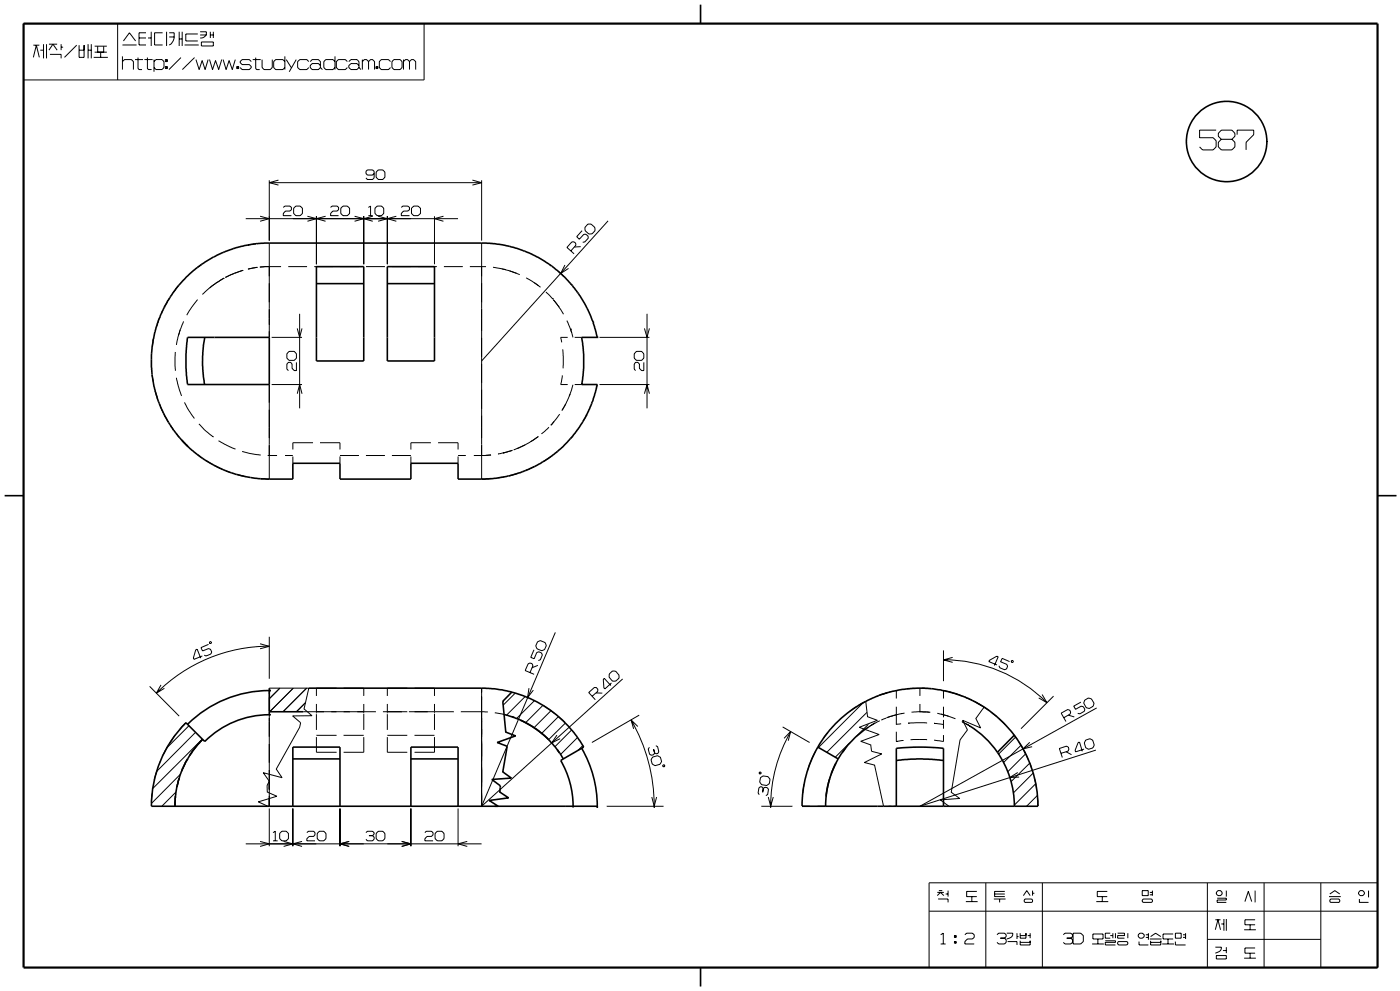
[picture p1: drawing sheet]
<svg xmlns="http://www.w3.org/2000/svg" width="297mm" height="210mm" viewBox="0 0 297 210" stroke-linecap="round" stroke-linejoin="round" font-family="sans-serif">
<g fill="none" stroke="#000" stroke-width=".21">
<path d="M5 5h84.9v11.9h-84.9zM7.1 9.6h1.2M7.1 12.2l.6-2.6 .6 2.6M8.5 10.6h.7M9.2 9.4v3M9.9 9.4v3M10.4 9.4h1.7M10.4 10.6l.8-1.2 .9 1.2M10.6 11.5h2.4v.9M13 9.4v1.2M13 10h.4M16.2 9.6l-2.5 2.5"/>
<path d="M16.8 10.6h1M16.8 9.6v2.6h1v-2.6M18.7 10.6h.6M18.7 9.4v3M19.3 9.4v3M19.9 12.1h3M20.1 9.8h2.5M20.1 11h2.5M20.7 9.8v1.2M21.3 11v1.1M22 9.8v1.2M24.9 5v11.9"/>
<path d="M25.9 9.5h3M25.9 13l.5-.4h1.5l.4 .4v1.7M25.9 11.9v2.8M26.2 8.7l1.2-1.8 1.3 1.8M28.6 12.6h1.7M29.2 12.2v2.3l.3 .2h.6M29.5 8h1.4M30.6 12.6h1.7M30.9 6.9h-1.4v2.6h1.4M31.2 12.2v2.3l.3 .2h.6M31.4 8h.6M32 6.7v3"/>
<path d="M32.6 13l.5-.4h1.2l.5 .4v1.3l-.5 .4h-1.2l-.5-.4M32.6 12.6v2.6M34.5 6.9h-1.7v2.6h1.7M35 12.6h.5v.4h-.5zM35 14.1h.5v.4h-.5zM35.3 12.6v.4M35.3 14.1v.4M35.3 6.7v3M35.9 6.9h1a2.28 2.28 0 0 1-1 2.6M35.9 7.8h1M38 6.7v3M38 8.3h.6"/>
<path d="M38.3 12.2l-2.5 2.5M38.6 6.7v3M39.1 9.5h3M41.2 12.2l-2.6 2.5M41.5 12.6l.7 2.1 .6-1.9 .7 1.9 .6-2.1M41.9 7.2h-2.5v1.5h2.5M42.4 6.7h1.3v.7M42.4 7.4h1.3M42.7 8.9h2.5v.8h-2.5zM43.7 7.4a1.39 1.39 0 0 1-1.3 .6M44.4 12.6l.6 2.1 .7-1.9 .6 1.9 .7-2.1M44.6 6.7v1.3"/>
<path d="M44.6 7.4h.6M45.2 6.7v1.3M47.3 12.6l.6 2.1 .7-1.9 .6 1.9 .7-2.1M50.2 14.1h.4v.4h-.4zM50.4 14.1v.4M53.3 13l-.5-.4h-1.5l-.4 .4v.3l.4 .4h1.5l.5 .4v.2l-.5 .4h-1.5l-.4-.4M53.5 12.6h1.7M54.2 12.2v2.3l.2 .2h.6M55.5 12.6v1.7l.5 .4h1.3l.4-.4v-1.7M60.4 13l-.5-.4h-1.5l-.4 .4v1.3l.4 .4h1.5l.5-.4M60.4 11.9v2.8M60.7 12.6l1 1.7"/>
<path d="M62.8 12.6l-1.5 2.6M65.4 13l-.4-.4h-1.5l-.4 .4v1.3l.4 .4h1.5l.4-.4M65.7 13l.5-.4h1.3l.4 .4v1.3M67.9 13.9l-.4-.4h-1.3l-.5 .4v.4l.5 .4h1.3l.4-.4M67.9 14.3l.4 .4M71 13l-.4-.4h-1.6l-.4 .4v1.3l.4 .4h1.6l.4-.4M71 11.9v2.8M73.6 13l-.4-.4h-1.5l-.4 .4v1.3l.4 .4h1.5l.4-.4M73.9 13l.5-.4h1.3l.4 .4v1.3M76.1 13.9l-.4-.4h-1.3l-.5 .4v.4l.5 .4h1.3l.4-.4M76.1 14.3l.4 .4M76.8 13l.4-.4h.5l.4 .4"/>
<path d="M76.8 12.6v2.1M78.1 13l.4-.4h.5l.4 .4v1.7M78.1 13v1.7M79.7 14.1h.4v.4h-.4zM79.9 14.1v.4M82.8 13l-.5-.4h-1.5l-.4 .4v1.3l.4 .4h1.5l.5-.4M83.5 12.6h1.3l.4 .4v1.3l-.4 .4h-1.3l-.4-.4v-1.3zM85.5 13l.4-.4h.5l.4 .4M85.5 12.6v2.1M86.8 13l.4-.4h.4l.5 .4v1.7M86.8 13v1.7M57.1 38.2v12.8"/>
<path d="M57.1 38.7h45M59 38.1l-1.9 .6 1.9 .5M79.3 36.7l-.3 .4h-1.1l-.3-.4v-.4l.3-.3h1.1l.3 .3v1.4l-.3 .3h-1.1l-.3-.3M80.2 36h.9l.5 .5v1.1l-.5 .4h-.9l-.5-.4v-1.1zM100.1 38.1l2 .6-2 .5M102.1 38.2v12.8M257.7 27.6h-3.5v1.6h2.9l.6 .6v1.3l-.6 .7h-2.3l-.6-.7M258.8 29.5l-.6-.6v-.7l.6-.6h2.3l.6 .6v.7l-.6 .6M258.8 29.5l-.6 .6v1l.6 .7h2.3l.6-.7v-1l-.6-.6M258.8 29.5h2.3M262.2 28.5v-.9h3.5v.9l-1.6 1.6v1.7M42.7 56l-.9 .7"/>
<path d="M45.8 54.2l-.5 .2M46.1 59.8l-.8 .5M46.4 59.6l-.3 .2M46.7 59.4l-.3 .2M46.9 59.3l-.5 .3M47.5 53.4h-.1M47.5 58.9h.1M47.5 58.9l-.4 .2M47.5 58.9l-.6 .4M47.7 53.3h-.1M48.2 58.6h-.2M48.2 58.5l-.5 .3 .3-.1"/>
<path d="M49.8 52.6l-.4 .1M50.8 57.5l-2.6 1.1M51.1 57.4l-.3 .1M51.6 57.2l-.8 .3M52.1 46.3h45M52.5 51.9h.1M54.3 51.6l-1.8 .3M54.4 56.6l-1.2 .3M54.6 56.6l-2.1 .4 .5-.1M55.1 45.8l2 .5-2 .6M57.1 51.5v20M59.6 56.5l-4.5 .1"/>
<path d="M60 43.9l.4-.3h1.1l.3 .3v.5l-.3 .3h-1l-.5 .5v.5h1.8M61.1 56.5h4M62.2 44.1l.5-.5h.9l.5 .5v1.1l-.5 .5h-.9l-.5-.5zM65.1 45.8l1.9 .5-1.9 .6M66.6 56.5h4M67.1 45.8v10.2M69 45.8l-1.9 .5 1.9 .6M70.1 43.9l.3-.3h1.1l.3 .3v.5l-.3 .3h-1l-.4 .5v.5h1.7M72.1 56.5h4M72.2 44.1l.5-.5h.9l.5 .5v1.1l-.5 .5h-.9l-.5-.5zM75.1 45.8l2 .5-2 .6M77.1 45.8v10.2"/>
<path d="M77.6 56.5h4M78.1 45.7h.9M78.1 43.9l.4-.3v2.1M79 45.8l-1.9 .5 1.9 .6M79.9 43.6h1l.4 .5v1.1l-.4 .5h-1l-.4-.5v-1.1zM80.1 45.8l2 .5-2 .6M82.1 45.8v10.2M83.1 56.5h4M84 45.8l-1.9 .5 1.9 .6M85 43.9l.3-.3h1.1l.4 .3v.5l-.4 .3h-.9l-.5 .5v.5h1.8M87.2 44.1l.5-.5h.9l.5 .5v1.1l-.5 .5h-.9l-.5-.5zM88.6 56.5h4"/>
<path d="M92.1 45.8v10.2M94 45.8l-1.9 .5 1.9 .6M94.1 56.5h4M99.6 56.5h3.4M102.1 51.5v50l2-.1M104.5 56.6l3.5 .8M106.4 56.9l.1 .1M107.9 52.2l.4 .1M108 57.4l.3 .1M108.3 57.5l.5 .2M108.8 57.7h.3M109 57.7l.5 .2"/>
<path d="M109.1 57.7l.4 .2M109.5 57.9l.7 .3M110.9 53.1h.1M111.1 53.2h.1M111.5 58.8l2.1 1.3M116.3 55.9l.6 .4M118.4 57.6l1.1 1M119.7 56.1l-.9 1.8 1.7-1M121 53.1l1-1.2v-.4l-.3-.3h-.5l-1.1 1.2 1.6 1.4M123.1 52.2l-1.4 .1M123.4 48.9l-1.2 1.2 .6 .6 .9-1.1h.5l.4 .4 .1 .5-.8 .8h-.4M124.6 47.5h.7l.8 .7v.7l-.6 .6-.7 .1-.8-.7-.1-.7z"/>
<path d="M128.9 46.8l-26.8 29.7M32.1 76.2v2M32.1 74.9h.1M32.2 78.8v.1M32.2 79.3l.3 1.6M32.6 71.4l-.3 2M32.9 70.2v.1M33.9 67.1l-.7 1.9M34.5 65.6l-.3 .9M34.8 65.1h.1M35.9 63.1l-1 1.8M37.2 74.5v4"/>
<path d="M37.9 60.5l-1.2 1.5M38.2 69.8l-.8 3.3M38.9 68.1l-.7 1.7M41.9 63.5l-1.3 1.5-1 1.8M44.7 60.8l-1.8 1.6M45.3 60.3l-.5 .4M45.3 60.3l-.7 .5M57.6 71.5h6.4M61.3 74.4h1.1l.4 .5v1l-.4 .4h-1.1l-.5-.4v-1zM62.8 76.8v1.7h-.4l-.5-.5v-.9l-.3-.3h-.5l-.3 .3v1.1l.3 .3M63 69.6l.5 1.9 .5-1.9M63.5 66.5v20"/>
<path d="M113.6 60.1l.4 .3M114 60.4l.6 .4M115.7 61.9l1.4 1.4M117.1 63.3h.1M117.3 63.5l1.1 1.4 1 1.7M119.2 79.5l-.4 1.9h1.5M119.2 74l.1 4M120.1 67.9l.8 1.8M120.3 71.5h-1.5l.2 1M120.9 69.7h.1M120.9 69.7l.5 1.8M120.9 60.1l.4 .4"/>
<path d="M121.8 71.5h1.5M122.4 62l.1 .1M122.5 62.1l.1 .1M125.7 68.2h.1M125.7 68.3h.1M126.5 71.4h.1M126.5 71.4l.1 .1M127 71.5h10.6M134.9 74.4h1.1l.4 .5v1l-.4 .4h-1.1l-.5-.4v-1zM136.4 76.8v1.7h-.4l-.5-.5v-.9l-.3-.3h-.5l-.3 .3v1.1l.3 .3M136.6 69.6l.5 1.9 .5-1.9M137.1 66.5v20"/>
<path d="M32.9 82.6l.5 1.9M33.6 85v.1M33.7 85.5l.8 1.8M34.7 87.6l1 1.9M36.1 90l.7 1.1M37.3 91.7l.8 1M37.4 80l.4 1.7 .7 2.2M39.1 85.2l.9 1.8 1.2 1.6M41.8 96.3l1.1 .7M42.2 89.8l1.1 1.3 1.8 1.4M43.5 97.5l1.2 .7M44.7 98.2h.1"/>
<path d="M45.1 92.5h.1M45.3 98.5l1.8 .9M46.3 93.3l2.4 1.4 1.2 .4M47.2 99.4v.1M47.9 99.7l1.1 .4M51.3 95.6l3.9 .8M56.7 96.5h2M57.1 81.4v20.1l-1.9-.1M57.6 81.4h6.4M60.4 96.5h1.7M62.1 96.7v1.4M63 83.4l.5-1.9 .5 1.9"/>
<path d="M66.3 93.8h-4.2v1.4M67.8 93.8h4.2v1.4M72 96.7v1.4M72 96.5h4.1M77.6 96.5h4M83.1 96.5h4M87.1 96.7v1.4M91.3 93.8h-4.2v1.4M92.8 93.8h4.3v1.4M97.1 96.7v1.4M97.1 96.5h1.6M104.1 96.4l-3.7 .1"/>
<path d="M106.6 95.9h.1M106.6 95.9l-1.1 .2M108.6 95.4l-2 .5M110.7 99.9h.1M111.3 94.2l-2.4 1.1M113.1 93.2l-1.8 1M113.1 93.2l-.2 .1M113.2 98.9l-1.9 .8M113.3 98.8l-.1 .1M114.1 92.5l-1 .7M114.8 91.8v.1M116.3 90.5l-1.5 1.3"/>
<path d="M116.8 96.7l-1.7 1.1M117.1 89.7l-.2 .2M117.1 89.7l-.4 .4M117.2 89.5l-.1 .2M118.1 95.6l-.2 .2M118.6 87.7l-1.4 1.8M119.5 86.2l-.4 .8M119.9 85.6l-.4 .6M121.2 92.5h.1M121.2 92.5l-.3 .4M121.4 81.5l-.8 2.4-.7 1.7M121.4 81.5h.1"/>
<path d="M121.8 81.4h1.5M124.2 88h.1M124.2 88l-.7 1.3M125.4 85.3v.1M125.5 85.2v.1M126.6 81.4l-.2 1M127 81.4h10.6M136.6 83.4l.5-1.9 .5 1.9M50.2 100.5l1.9 .5M53 101.1h.1M106.5 101.1h.1M106.5 101.1l-1 .1"/>
<path d="M109.7 100.2l-1.9 .6M42.9 138.9l-1.8 .8-.1-.3 .5-1.8 .3-.1 .7 1.9M44.2 136.5l-1.6 .7 .3 .7 1.3-.5 .4 .1 .3 .6-.2 .4-1 .4-.4-.1M44.4 135.9h.3v.4h-.3zM55.1 136.4l2 .5-2 .5M57.1 136.9a33.8 33.8 0 0 0-24 9.9M57.1 134.9v8.9M113.2 137.6l-.7 1.6 .7 .3 .5-1.3 .5-.2 .6 .3 .1 .4-.4 1-.4 .2M113.9 135.9l.6-.2 1 .4 .3 .6-.4 .9-.6 .2-1-.4-.3-.6zM117.7 133.9l-15.6 36.9M199.9 137.8v6.5M199.9 139.7a31 31 0 0 1 22 9.1"/>
<path d="M201.9 139.2l-2 .6 2 .5M214.3 140l.4-.1v.4h-.3zM31.7 145.4l6.3 6.3M34.1 145.1l-1 1.7 1.7-1M35.3 158.4l-.8 1.5M35.5 158.2l-.2 .2M37.1 155.7l-1.1 1.7M39.4 153.1l-1.4 1.5M40 153.7l-4.7 4.7M41.4 155.1l-8.2 8.3M42.9 156.6l-10.6 10.4M57.1 145.8h8.3l-1 4.4 1.7 1.4h-4.1l1.7 1.5-.2 1-5 8.8 1.3 1.8-4-1 1.3 1.8-.5 .9v1.4l2.1 .9-4 1.1 2.1 1"/>
<path d="M57.1 146.3v.7M57.1 147.7v2.9M57.1 151.4v19.4M59.3 145.8l-2.2 2.2M62.1 145.8l-5 5M64.3 150.8h15.4M64.7 148.9l-1.9 1.9M65 145.8l-5 5M67.1 149.1v1.9M67.1 151.2v3.4M67.1 156.1v3.2h4.2M67.1 155.7h4.2"/>
<path d="M71.3 145.8h-4.2v1.6M72.8 145.8h4.3v1.6M72.8 155.7h4.3M77.1 149.1v1.9M77.1 151.2v3.4M77.1 156.1v3.2h-4.3M81.1 150.8h5.2M82.1 149.1v1.9M82.1 151.2v3.4M82.1 156.1v3.2h4.2M82.1 155.7h4.2M86.3 145.8h-4.2v1.6"/>
<path d="M86.7 150.8h5.4M87.8 155.7h4.3M87.8 145.8h4.3v1.6M92.1 149.1v1.9M92.1 151.2v3.4M92.1 156.1v3.2h-4.3M92.2 150.8h4M97.7 150.8h5.7M102.1 145.8v25M104.9 151l1.9 .3M109.2 146.8l-2.6 2.6M110.2 147.2h.1"/>
<path d="M111.3 147.5l-3.9 4M112.1 145.8l-.3 1.9 1.2-1.5M112.3 142.5l.6-1.5-.1-.4-.4-.2-.5 .2-.6 1.4 1.9 .8M113.1 148.3l.1 .1M113.2 148.4l-3.7 3.8M113.3 148.4l.1 .1M114 140.9l-1.3 .5M115.1 149.4l-3.7 3.7M115.2 149.5l2.4 1.7M116.8 150.5l-3.6 3.6M118 155.7l-1.1 1.6 1.8-.8M118.3 151.7l1.5 1.4"/>
<path d="M118.3 151.8l-3.5 3.5M119.8 153.2l-3.6 3.5M121.2 154.6l-3.6 3.6M122.4 156.2l-3.6 3.6M123.5 157.9l-1 1.1M123.5 157.9h.1M123.6 158v.1M125.5 147.5l1.2-1.1v-.4l-.3-.4h-.5l-1.1 1.1 1.4 1.5M126.3 146.8h1.3M129.1 142.8l.7-.7 .7 .1 .7 .8v.6l-.7 .7h-.7l-.7-.9zM129.6 144.7l-1.4 1.2-.2-.2-.2-1.8 .3-.2 1.4 1.5M131.9 143.8l-29.8 27"/>
<path d="M133.7 152.5a36.3 36.3 0 0 1 4.9 18.7v-.5M135.2 153.9l-1.5-1.4 .6 1.9M135.5 151.5l-10.1 5.8M137.6 158.3l-.2 .4 .3 1.1 .3 .2 .5-.1 .2-.4M138.5 158.7l.2 .8M139 157.9l.4 .3 .2 1-.2 .4-.3 .1-.4-.2M165.9 154l5.7 3.3M166.2 156.4l1.4-1.5-.6 2M167.6 154.9a31.4 31.4 0 0 0-4.3 16.2v-.4M172.8 159l-.8 1.7-.8 2.4M175.3 155.2l-.8 1.3M178.9 151.5h.1"/>
<path d="M180.1 157.3l-3.1 3.1M181.6 149.6l-1.6 1.1M181.8 149.5l1.7-1 .4 3.3 2 .8-3.8 1.5 4.2 1.5-3.9 1.4 2.1 .8 .2 1.3 2.2 .6-3.7 1.8 2.1 .6 1.9 8.7M182.9 148.8l-9.5 9.5M183.7 150.9l-8.5 8.4M184 153.4l-2.5 2.5M185.1 153.3l-1 .7 .7-.5M185.4 153.2l-.2 .1M185.5 153.1l-.5 .3M185.8 147.5h.1M186.4 152.7l-1.9 1M186.8 147.1l-.5 .2"/>
<path d="M187 152.4h-.1M187.8 152.1l-1 .4M188 146.8l-1.2 .3M188.7 146.6l-2 .6M188.8 151.7l-1 .4M188.8 151.7l-.8 .3M189.2 151.6l-.4 .1M189.5 151.5l-.3 .1M189.9 157.1h.1M189.9 149.7v3.8l1.1-.2M189.9 146.3v1.7M189.9 155v2.1"/>
<path d="M190.9 151.2l-1.7 .4M191.2 151.1l-.3 .1M191.5 156.8l-1.6 .3M191.7 151l-.8 .2M192.5 153.2h.1M193.8 145.8l-1.7 .1M194.9 145.8v1.6M194.9 149.1v1.7M194.9 156.6l-1.9 .1M194.9 156.6l1.6 .1M195.3 150.8h.4M195.4 145.8l2 .1"/>
<path d="M195.4 150.8h-2.2M195.6 150.8h.9M196.4 150.8l.7 .1M196.5 150.8l.5 .1M196.5 153.1l-4 .1M198 153.2h.1M198 153.2l1.9 .3M198.6 151.1l1 .2M199.6 151.3l.7 .2M199.9 146.3v1.7M199.9 149.7v2.2M199.9 152.5v1.8"/>
<path d="M199.9 155.7v1.4l-1.9-.3M200.1 146.3l.9 .2M200.3 151.5l.3 .1M200.6 151.6l.4 .1M201 146.5l1 .3M201 151.7l1.5 .5M201.1 146.5v.1M201.2 146.6l1.9 .6M202.6 146.9l1.3 .5M203.8 152.8l.2 .2M203.9 152.9l.1 .1M204 153l.9 .4"/>
<path d="M204.4 147.6l1.7 .8M204.9 153.4h.1M204.9 153.4l.7 .4M206.1 148.4h.1M206.2 148.5l2.4 1.3M206.8 148.8l.9 .5M207.8 149.3l.2 .1M208.5 149.7l.1 .1M208.6 149.8l1 .7M208.6 149.8l-1.8 2.4 1 2-3.8-1.6 1 2-1.5 2.1-1.9 11.1 1.8 1.3-4.1 .3 1.7 1.4M210.2 151l1 .7M211.3 140.8l-1.8-.7 .2-.2 1.5-.9 .3 .1-.8 1.9"/>
<path d="M211.7 152.2l1.4 1.3M213.9 140.1l-1.5-.7-.4 .8 1.4 .5 .1 .4-.2 .6-.4 .2-1-.5-.2-.4M214.7 155.5l.5 .6M215.2 156.1l-3.6 3.6M215.2 156.1l.3 .4M215.9 157.1l1.4 2.4M216.4 157.9l-3.7 3.6M217 159h.1M217.1 159.1l.8 1.9M217.3 159.7l-3.7 3.8M218.2 157.2l-1.4 1.4 1.9-.4M220.8 147.1l1.1 1.7-1.8-1"/>
<path d="M223.3 147.5l-6.9 6.8M224.8 159.6l1.6-.5 .1-.4-.1-.5-.4-.2-1.5 .5 .6 1.9M225.4 152l1.4-.7 .1-.5-.2-.4-.4-.1-1.4 .7 1 1.8M225.9 159.2l1.2 .7M226.4 151.5l1.3 .3M229.1 148.7l-1.6 .9 .4 .6 1.2-.6 .5 .1 .3 .5-.1 .5-1 .5-.4-.1M229.7 158.7l-1.8 .6-.1-.4 .7-1.6 .3-.1 .6 1.9M229.9 148.3l.8-.5 .6 .2 .6 1-.3 .6-.8 .5-.6-.2-.5-1zM230.1 156.8l.9-.3 .6 .3 .3 1-.3 .6-.9 .3-.6-.3-.3-1zM232.4 149.9l-37.5 20.9 37.3-11.9M32.1 170.7v.1M32.2 168.1l-.1 2"/>
<path d="M32.6 165.7v.1M33.2 163.3l-.5 1.9M33.9 161.3v.2M37.3 167.8l-3 2.9M38.2 164l-6.1 6.2M52.1 178.7h50M55.1 178.2l2 .5-2 .6M57.1 171.2v8M57.9 176.4l.4-.3v2M57.9 178.1h.9M59.7 176.1h1l.4 .4v1.1l-.4 .5h-1l-.4-.5v-1.1zM60.1 178.2l2 .5-2 .6"/>
<path d="M62.1 171.2v8M64 178.2l-1.9 .5 1.9 .6M65 176.4l.4-.3h1.1l.3 .3v.4l-.3 .4h-1l-.5 .4v.5h1.8M67.2 176.5l.5-.4h.9l.5 .4v1.1l-.5 .5h-.9l-.5-.5zM72 171.2v8M74 178.2l-1.9 .5 1.9 .6M77.6 176.4l.2-.3h1.1l.4 .3v.3l-.4 .3M78.2 177h.7M78.9 177l.4 .3v.5l-.4 .3h-1.1l-.2-.3M79.7 176.5l.5-.4h.9l.5 .4v1.1l-.5 .5h-.9l-.5-.5zM85.1 178.2l2 .5-2 .6M87.1 171.2v8"/>
<path d="M90 176.4l.3-.3h1.1l.4 .3v.4l-.4 .4h-.9l-.5 .4v.5h1.8M92.2 176.5l.5-.4h.9l.5 .4v1.1l-.5 .5h-.9l-.5-.5zM97.1 171.2v8M99 178.2l-1.9 .5 1.9 .6M128.6 170.8h12M138.1 168.8l.5 2 .5-2M138.3 160.4l1.1-.3 .6 .3 .2 .9-.3 .6-1.1 .3-.6-.4-.2-.9zM140.5 162l.4 .1-.1 .3-.3-.1zM160.9 163.6l.1-.1 .3 .2-.3 .3zM161.2 164.7l.5-.4 1.1 .2 .4 .6-.2 .9-.5 .4-1.1-.2-.4-.5zM161.3 170.8h6.6M161.8 167l-.3-.3-.3-.1-.4 .3-.1 1.1 .2 .3"/>
<path d="M161.8 167l-.2 .8M161.8 167l.3-.2h.5l.3 .4-.2 1.1-.4 .2M162.8 168.8l.5 2 .6-2M170 170.8h1.6M170.4 166.1l-.3 1.9M171.1 163.2v.1M173.3 170.8h1.7M176.2 163.8l-.4 1.2M188.3 170.8h.6M189.4 170.8h.5M200.8 170.8h.1M215.7 163.6l-1.7 1.1 2-.1"/>
<path d="M218.2 161.6l.4 1.1M218.2 161.6l-4 4M218.9 163.7l-4.1 4.2M218.9 163.8l.1 .2M219.2 164.8l.3 1.2M219.5 166l-4.6 4.6M219.5 166l.1 .8M219.8 168.5l-2.3 2.3M219.9 168.9l.1 1.9M196.9 187h95v17.9h-95zM196.9 193h95M198.6 189.7l.7-.7 .7 .7"/>
<path d="M198.6 189h1.4M198.8 190.4h2.1v.7M199 188.6h.7M199.3 198l.6-.3v2.2M199.3 199.9h1.1M200.4 189.4h.5M200.9 188.6v1.3M202.3 199.4h.3v.4h-.3zM202.3 198.2h.3v.3h-.3zM202.4 198.2v.3M202.4 199.4v.4M204.5 198l.3-.3h1.3l.4 .3v.5l-.4 .4h-1.1l-.5 .5v.5h2"/>
<path d="M204.7 191h2.5M206 189.9v1.1M207 188.8h-2.1v1.1h2.1M208.9 187v17.9M210.6 190.4h2.5M210.8 189.4h2.1M211.3 198l.3-.3h1.3l.3 .3v.4l-.3 .3M211.8 190.4v.7M212 198.7h.9M212.9 198.7l.3 .4v.5l-.3 .3h-1.3l-.3-.3M212.9 188.8h-2.1v1.1h2.1M213.4 197.7h1.2a1.12 1.12 0 0 1-1.2 1.2"/>
<path d="M213.5 199.4h2v.8M215.5 197.7v1.2M215.5 198.4h.4M216.2 198.2h1.2M216.2 197.7v1h1.2v-1M216.2 199.3v.9h2.1v-.9M216.2 199.6h2.1M216.9 189.7l.7-1.1 .7 1.1M217.2 190.4h1.4l.2 .6-.2 .1h-1.4l-.2-.1zM217.8 198.2h.5M218.3 197.7v1M218.8 188.6v1.1"/>
<path d="M218.8 189.2h.4M220.9 187v17.9M225.3 198l.4-.3h1.2l.4 .3v.4l-.4 .3M226.1 198.7h.8M226.9 198.7l.4 .4v.5l-.4 .3h-1.2l-.4-.3M227.4 197.7h1.6l.6 .5v1.2l-.6 .5h-1.6zM231.4 199.9h2.5M231.6 197.8h2.2v1.1h-2.2zM232.3 191h2.6M232.7 198.9v1M233.6 189.9v1.1M234.2 199.3h2.2v.3h-2.2v.6h2.2"/>
<path d="M234.7 188.8h-2.2v1.1h2.2M235.3 198.2h.5M235.3 197.7h-1.1v1h1.1M235.8 197.7v1M236.4 197.7v1M236.9 197.7h1.4v.5h-1.4v.5h1.4M237 199.4h1.8l.2 .2v.3l-.2 .3h-1.8l-.1-.3v-.3zM239 197.7v1M241.4 199.4v.8h2M241.6 197.7h.5l.4 .3v.4l-.4 .3h-.5l-.4-.3v-.4zM242.1 188.6h1.2v1.1h-1.2zM242.1 190.6l.2-.2h1.7l.2 .6-.2 .1h-1.7l-.2-.1z"/>
<path d="M242.8 198.6h.6M242.8 198h.6M243.4 197.7v1.4M243.7 198.9h2.5M243.7 189h.5M243.7 189.5h.5M243.8 199.3v.9h2.2v-.9M243.8 199.6h2.2M243.8 198.4l1.1-.7 1.1 .7M244.2 188.6v1.1M246.3 199.9h2.5M247.5 198.9v1"/>
<path d="M248.6 197.8h-2.1v1.1h2.1M249.1 197.7h1.2v1h-1.2zM249.1 199.4v.8h2.1M250.7 198.5h.5M250.7 198h.5M251.2 197.7v1.2M255.9 199h24M255.9 187v17.9M257.6 194.8h1.1M257.6 196.9l.5-2.1 .6 2.1M257.9 190.2h2v.4h-2v.5h2M258.1 188.6h.6l.3 .4v.4l-.3 .3h-.6l-.3-.3v-.4z"/>
<path d="M258.8 195.7h.6M259.4 194.7v2.4M259.9 188.6v1.3M259.9 194.7v2.4M263.7 196.9h2.4M263.8 191l.7-2.2 .8 2.2M264.9 195.9v1M266 188.6v2.5M266 194.8h-2.2v1.1h2.2M267.9 187v17.9M279.9 187v17.9M281.6 189.9h2.5"/>
<path d="M281.8 189.4l1.1-.8 1 .8M282 190.4h1.8l.1 .6-.1 .1h-1.8l-.2-.1zM288.1 190.4v.7h1.9M288.2 188.6h.6l.3 .4v.4l-.3 .3h-.6l-.3-.3v-.4zM290 188.6v1.5M257.6 200.6h1.2a.91 .91 0 0 1-.7 1.1l-.5 .2M257.8 202.4h2.1v.7h-2.1zM259.2 201.3h.7M259.9 200.6v1.3M263.7 202.9h2.4M264.9 201.9v1M266 200.8h-2.2v1.1h2.2"/>
</g>
<g fill="none" stroke="#000" stroke-width=".34">
<path d="M148.5 1v4M41.8 56.7l-2.3 1.9-2.3 2.6-1.7 2.6-1.5 2.9-.9 2.7-.7 2.8-.3 2.9 .1 4.2M42.7 56l-.9 .6M45.3 54.4l-2.6 1.6M67.1 56.5h10v20h-10zM82.1 56.5h10v20h-10zM102.1 51.5h-46.8l-2.3 .3-2.9 .7-2.4 .8-2.4 1.1M102.1 51.5l2.7 .1 2.2 .3 2.5 .7 3.1 1.2 2 1.1 2.3 1.4 2.7 2.3 1.3 1.5M32.2 79.4l.4 2.5 1 3.2M39.7 71.5h17.4v9.9h-17.4l-.3-3.5v-3zM43.4 71.5l-.3 1.7-.2 3.3 .2 3.2 .3 1.7M67.1 60.1h10"/>
<path d="M82.1 60.1h10M120.9 60.1l2 2.6 1.7 3 1.1 2.5 .9 3.3h-3.3l.4 3.5v3l-.4 3.4 3.3 .1-1.4 4.4-1.2 2.5-1.5 2.5-1.1 1.4-2.2 2.4-2.2 1.9-2.4 1.5-2.5 1.3-3.6 1.2-3.4 .7-2.3 .2h-5.7v-3.4h-10v3.4h-15.1v-3.4h-9.9v3.4h-5.7l-3.3-.4M33.6 85.1l1.3 3 1.4 2.3 1.4 1.9 2.6 2.7 3.2 2.4M38.5 93.2l1.3 1.4M43.5 97.5l3.7 1.9M47.2 99.5l.7 .2M47.9 99.7l2.1 .8 3 .6M1 105h4M291.9 105h4M42.9 156.6l-2.1 2.5-1.5 2.4-1.3 3.3-.8 3.8M57.1 146.3h.2a24.6 24.6 0 0 0-17.6 7.1M57.1 145.8v5.6h.2a19.3 19.3 0 0 0-13.9 5.7l-4-4a25 25 0 0 0-7.3 17.6l94.5 .1v.2a24.5 24.5 0 0 0-3.3-12.5"/>
<path d="M57.1 150.8h7.2M65.4 145.8h36.7M102.1 145.8l2.7 .1 3.7 .7M106.8 151.3l.5 .2a19.8 19.8 0 0 1 8.9 5.1M108.5 146.6l-2 1.9 .7 6.6 2.1 .8-3.9 1.4 2.1 .8-1 5.4 1.9 1.3-4.2 .3 1.8 1.4-.1 1.3 1.9 1.2-4.1 .5 1.9 1.3M108.5 146.6a25.1 25.1 0 0 1 15.2 11.6l-4.3 2.5M110.3 152.5l3.4 2 2.5 2.1M116.2 156.6l2.4 2.9M118.1 158.8l.5 .7M118.6 159.5l.8 1.2M173.3 158.2l4.3 2.5M179.1 158.6l-.5 .7"/>
<path d="M184.1 154a19.8 19.8 0 0 0-6.5 6.7M205.6 153.8a19.6 19.6 0 0 1 5.8 5.5M206.1 148.4a24.8 24.8 0 0 1 13.9 22.4l-50-.1a25 25 0 0 1 3.3-12.5M206.1 148.4l-1.5-.7-3.5-1.2-2-.4-3.2-.3h-2.5l-2.3 .2-3 .7-2.3 .8a25 25 0 0 0-12.5 10.7M211.4 159.3a20 20 0 0 1 3.6 11.4M214.9 155.7l-3.5 3.6M37.2 168.6l-.1 2.2M62.1 160.7h9.9M62.1 170.8v-12.6h9.9v12.6M87.1 170.8v-12.6h10v12.6M87.1 160.7h10M119.4 160.7l-.6 .4a19.3 19.3 0 0 1 2.7 9.9v-.3"/>
<path d="M175.8 165l-.4 1.3-.4 2.4M177.2 161.6l-1 2.2M177.6 160.7a20.2 20.2 0 0 0-2.6 10M189.9 170.8v-12.3l5-.3 5 .3v12.3M189.9 161.1l4.4-.4 3.2 .1 2.4 .3M148.5 204.9v4.1"/>
<circle cx="260" cy="30" r="8.5"/>
</g>
<path d="M5 5h286.9v199.9h-286.9z" fill="none" stroke="#000" stroke-width=".47"/>
</svg>
